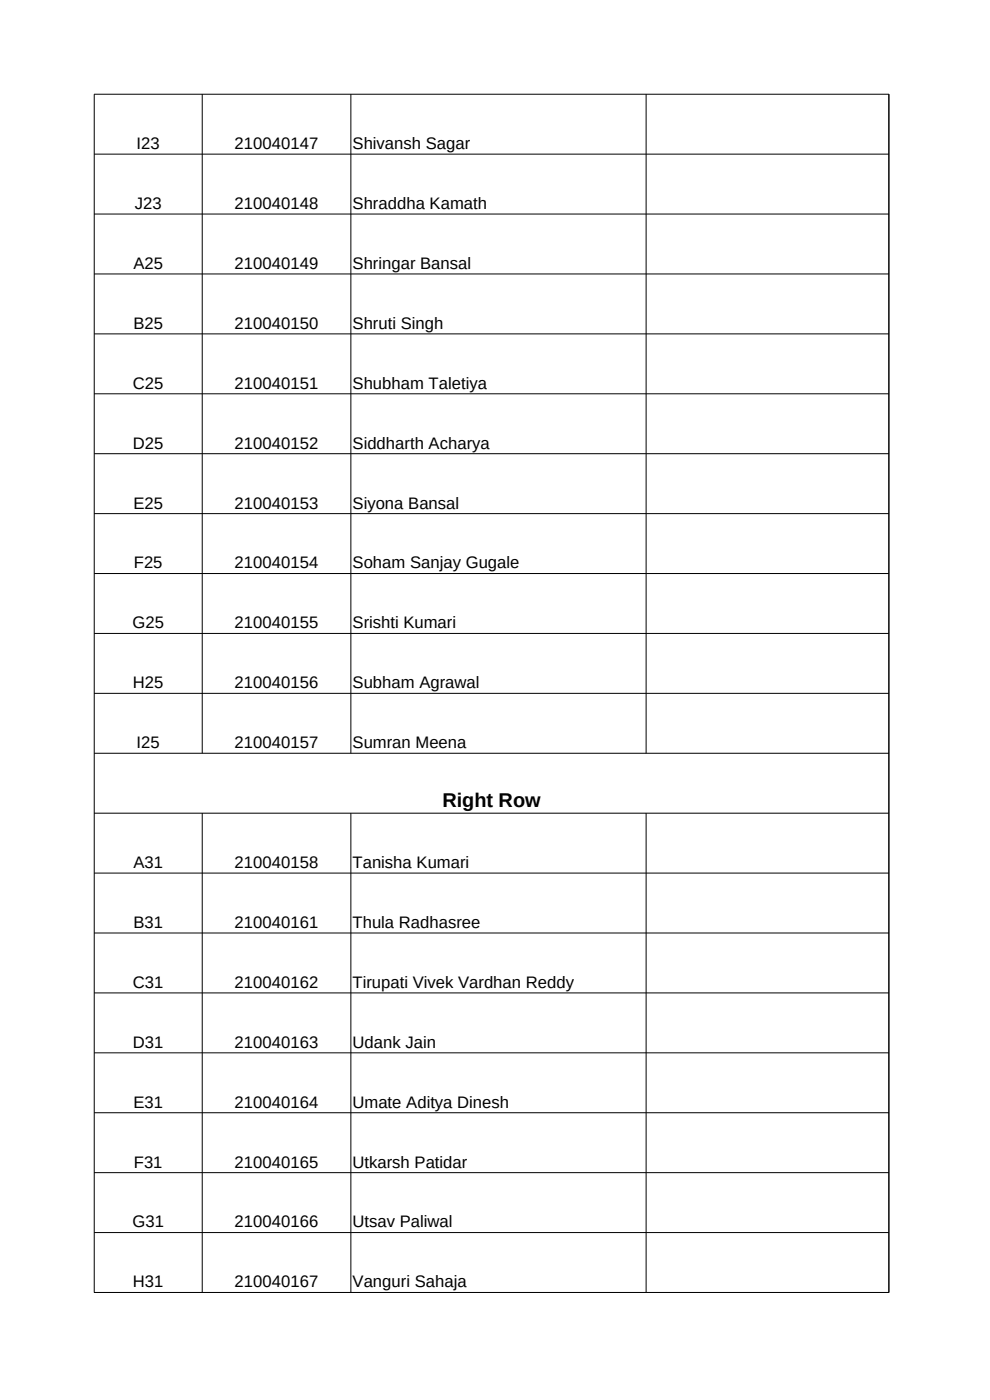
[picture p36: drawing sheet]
<svg xmlns="http://www.w3.org/2000/svg" width="210mm" height="297mm" viewBox="0 0 210 297" stroke-linecap="round" stroke-linejoin="round" font-family="sans-serif">
<defs><g id="words">
<text font-size="4.2" x="93.8" y="171.3">Right Row</text>
<g font-size="3.5">
<text x="29" y="31.6">I23</text>
<text x="49.8" y="31.6">210040147</text>
<text x="74.8" y="31.6">Shivansh Sagar</text>
<text x="28.6" y="44.3">J23</text>
<text x="49.8" y="44.3">210040148</text>
<text x="74.8" y="44.3">Shraddha Kamath</text>
<text x="28.3" y="57">A25</text>
<text x="49.8" y="57">210040149</text>
<text x="74.8" y="57">Shringar Bansal</text>
<text x="28.3" y="69.7">B25</text>
<text x="49.8" y="69.7">210040150</text>
<text x="74.8" y="69.7">Shruti Singh</text>
<text x="28.2" y="82.4">C25</text>
<text x="49.8" y="82.4">210040151</text>
<text x="74.8" y="82.4">Shubham Taletiya</text>
<text x="28.2" y="95.2">D25</text>
<text x="49.8" y="95.2">210040152</text>
<text x="74.8" y="95.2">Siddharth Acharya</text>
<text x="28.3" y="107.9">E25</text>
<text x="49.8" y="107.9">210040153</text>
<text x="74.8" y="107.9">Siyona Bansal</text>
<text x="28.4" y="120.6">F25</text>
<text x="49.8" y="120.6">210040154</text>
<text x="74.8" y="120.6">Soham Sanjay Gugale</text>
<text x="28.1" y="133.3">G25</text>
<text x="49.8" y="133.3">210040155</text>
<text x="74.8" y="133.3">Srishti Kumari</text>
<text x="28.2" y="146">H25</text>
<text x="49.8" y="146">210040156</text>
<text x="74.8" y="146">Subham Agrawal</text>
<text x="29" y="158.7">I25</text>
<text x="49.8" y="158.7">210040157</text>
<text x="74.8" y="158.7">Sumran Meena</text>
<text x="28.3" y="184.2">A31</text>
<text x="49.8" y="184.2">210040158</text>
<text x="74.8" y="184.2">Tanisha Kumari</text>
<text x="28.3" y="196.9">B31</text>
<text x="49.8" y="196.9">210040161</text>
<text x="74.8" y="196.9">Thula Radhasree</text>
<text x="28.2" y="209.6">C31</text>
<text x="49.8" y="209.6">210040162</text>
<text x="74.8" y="209.6">Tirupati Vivek Vardhan Reddy</text>
<text x="28.2" y="222.3">D31</text>
<text x="49.8" y="222.3">210040163</text>
<text x="74.8" y="222.3">Udank Jain</text>
<text x="28.3" y="235">E31</text>
<text x="49.8" y="235">210040164</text>
<text x="74.8" y="235">Umate Aditya Dinesh</text>
<text x="28.4" y="247.7">F31</text>
<text x="49.8" y="247.7">210040165</text>
<text x="74.8" y="247.7">Utkarsh Patidar</text>
<text x="28.1" y="260.4">G31</text>
<text x="49.8" y="260.4">210040166</text>
<text x="74.8" y="260.4">Utsav Paliwal</text>
<text x="28.2" y="273.1">H31</text>
<text x="49.8" y="273.1">210040167</text>
<text x="74.8" y="273.1">Vanguri Sahaja</text>
</g>
</g></defs>
<g fill="none" stroke="#000" stroke-width=".21">
<path d="M42.9 20v139.8M74.4 20v139.8M137.1 20v139.8M20 32.7h168.6M20 45.4h168.6M20 58.1h168.6M20 70.8h168.6M20 83.5h168.6M20 96.3h168.6M20 109h168.6M20 121.7h168.6M20 134.4h168.6"/>
<path d="M20 147.1h168.6M20 159.8h168.6M20 172.5h168.6M42.9 172.5v101.7M74.4 172.5v101.7M137.1 172.5v101.7M20 185.2h168.6M20 197.9h168.6M20 210.6h168.6M20 223.4h168.6M20 236.1h168.6M20 248.8h168.6"/>
<path d="M20 261.5h168.6M20 274.2h168.6M20 274.2v-254.2h168.6v254.2"/>
</g>
<use href="#words"/>
</svg>
